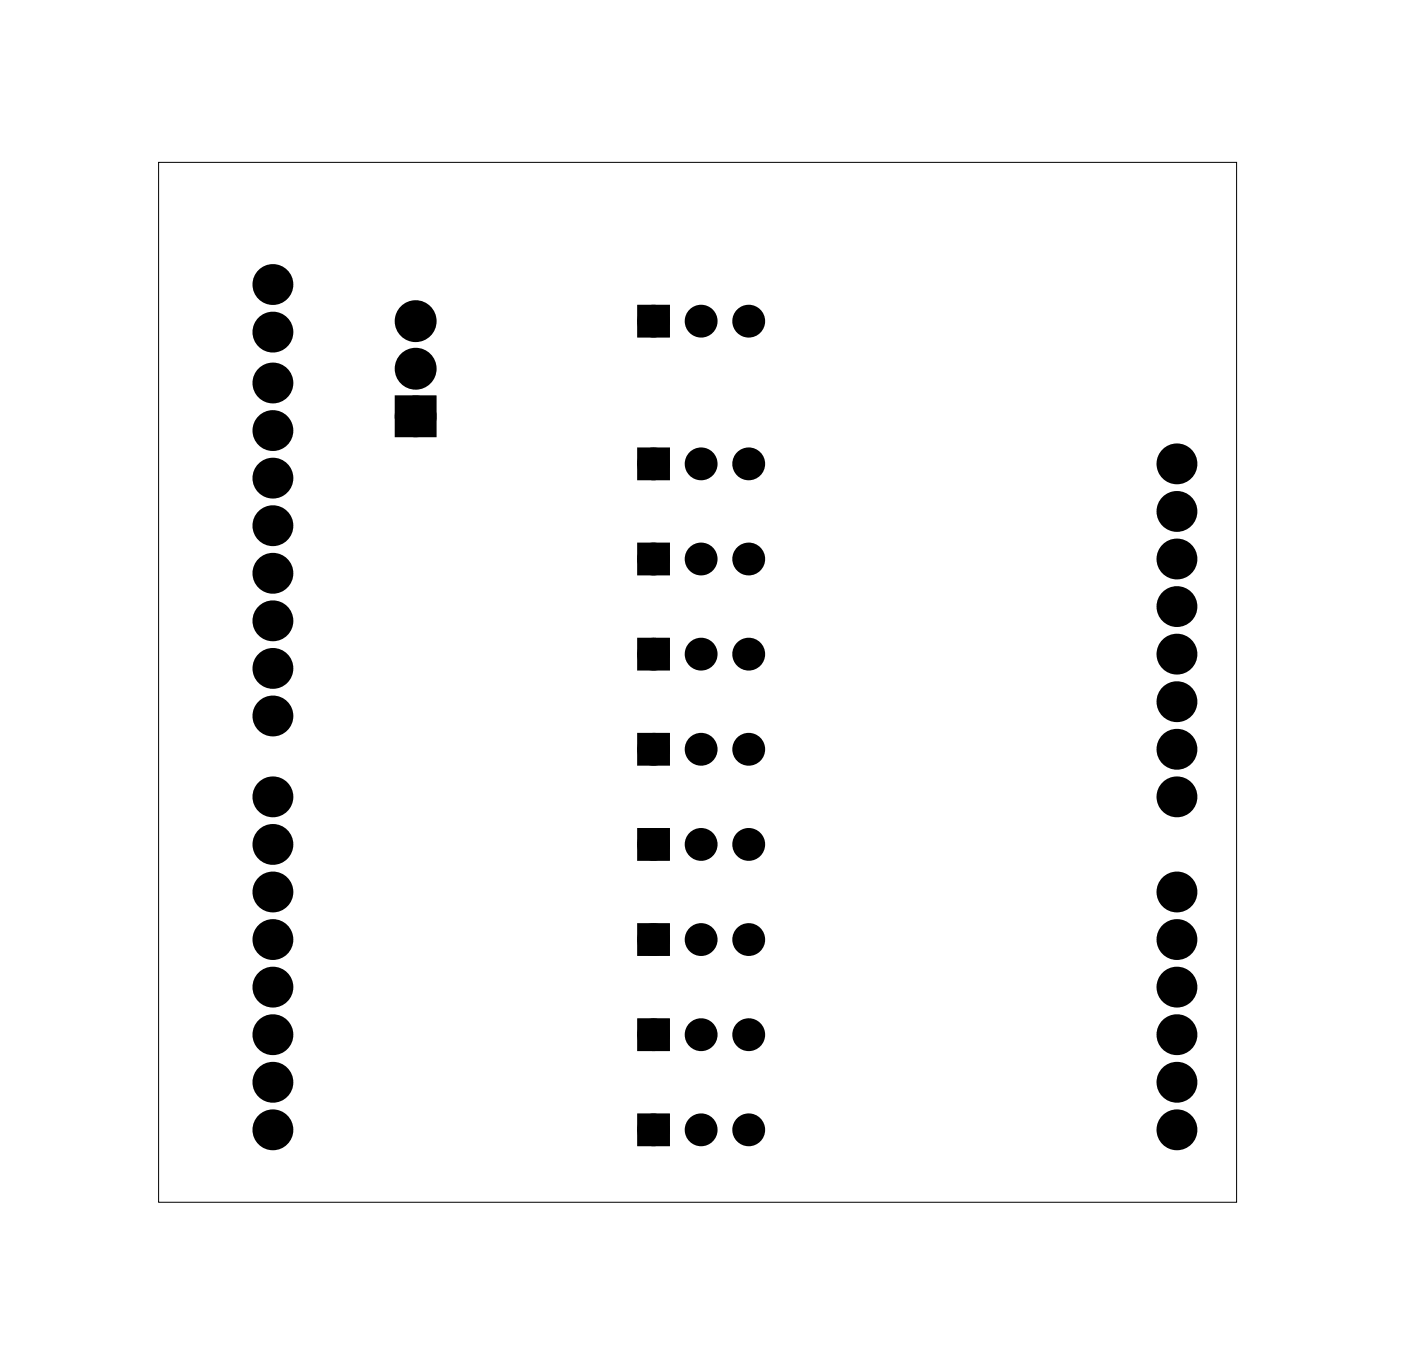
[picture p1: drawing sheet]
<svg xmlns="http://www.w3.org/2000/svg" width="75mm" height="73mm" viewBox="0 0 75 73" stroke-linecap="round" stroke-linejoin="round" font-family="sans-serif">
<path d="M8.5 8.7h57.5v55.5h-57.5z" fill="none" stroke="#000" stroke-width=".05"/>
<g fill="#000">
<circle cx="14.6" cy="15.2" r=".7"/>
<circle cx="14.6" cy="17.7" r=".7"/>
<circle cx="22.2" cy="17.1" r=".74"/>
<circle cx="22.2" cy="19.7" r=".74"/>
<circle cx="34.9" cy="17.1" r=".61"/>
<circle cx="37.4" cy="17.1" r=".61"/>
<circle cx="40" cy="17.1" r=".61"/>
<circle cx="14.6" cy="23" r=".7"/>
<circle cx="14.6" cy="25.5" r=".7"/>
<circle cx="14.6" cy="20.5" r=".7"/>
<circle cx="14.6" cy="30.6" r=".7"/>
<circle cx="14.6" cy="35.7" r=".7"/>
<circle cx="14.6" cy="28.1" r=".7"/>
<circle cx="14.6" cy="33.2" r=".7"/>
<circle cx="14.6" cy="38.2" r=".7"/>
<circle cx="22.2" cy="22.2" r=".74"/>
<circle cx="34.9" cy="29.8" r=".61"/>
<circle cx="34.9" cy="24.8" r=".61"/>
<circle cx="34.9" cy="34.9" r=".61"/>
<circle cx="37.4" cy="29.8" r=".61"/>
<circle cx="37.4" cy="24.8" r=".61"/>
<circle cx="37.4" cy="34.9" r=".61"/>
<circle cx="40" cy="24.8" r=".61"/>
<circle cx="40" cy="29.8" r=".61"/>
<circle cx="40" cy="34.9" r=".61"/>
<circle cx="62.8" cy="34.9" r=".7"/>
<circle cx="62.8" cy="24.8" r=".7"/>
<circle cx="62.8" cy="27.3" r=".7"/>
<circle cx="62.8" cy="29.8" r=".7"/>
<circle cx="62.8" cy="37.5" r=".7"/>
<circle cx="62.8" cy="32.4" r=".7"/>
<circle cx="14.6" cy="55.2" r=".7"/>
<circle cx="14.6" cy="57.8" r=".7"/>
<circle cx="14.6" cy="52.7" r=".7"/>
<circle cx="14.6" cy="50.2" r=".7"/>
<circle cx="14.6" cy="45.1" r=".7"/>
<circle cx="14.6" cy="47.6" r=".7"/>
<circle cx="14.6" cy="42.5" r=".7"/>
<circle cx="34.9" cy="50.2" r=".61"/>
<circle cx="34.9" cy="40" r=".61"/>
<circle cx="34.9" cy="45.1" r=".61"/>
<circle cx="34.9" cy="55.2" r=".61"/>
<circle cx="37.4" cy="50.2" r=".61"/>
<circle cx="37.4" cy="45.1" r=".61"/>
<circle cx="37.4" cy="40" r=".61"/>
<circle cx="37.4" cy="55.2" r=".61"/>
<circle cx="40" cy="50.2" r=".61"/>
<circle cx="40" cy="40" r=".61"/>
<circle cx="40" cy="45.1" r=".61"/>
<circle cx="40" cy="55.2" r=".61"/>
<circle cx="62.8" cy="50.2" r=".7"/>
<circle cx="62.8" cy="52.7" r=".7"/>
<circle cx="62.8" cy="55.2" r=".7"/>
<circle cx="62.8" cy="40" r=".7"/>
<circle cx="62.8" cy="57.8" r=".7"/>
<circle cx="62.8" cy="47.6" r=".7"/>
<circle cx="62.8" cy="42.5" r=".7"/>
<circle cx="14.6" cy="60.3" r=".7"/>
<circle cx="34.9" cy="60.3" r=".61"/>
<circle cx="37.4" cy="60.3" r=".61"/>
<circle cx="40" cy="60.3" r=".61"/>
<circle cx="62.8" cy="60.3" r=".7"/>
</g>
<g fill="none" stroke="#000" stroke-width=".78" stroke-linecap="butt">
<circle cx="14.6" cy="17.7" r=".7"/>
<circle cx="14.6" cy="15.2" r=".7"/>
<circle cx="14.6" cy="25.5" r=".7"/>
<circle cx="14.6" cy="38.2" r=".7"/>
<circle cx="14.6" cy="33.2" r=".7"/>
<circle cx="14.6" cy="23" r=".7"/>
<circle cx="14.6" cy="30.6" r=".7"/>
<circle cx="14.6" cy="20.5" r=".7"/>
<circle cx="14.6" cy="28.1" r=".7"/>
<circle cx="14.6" cy="35.7" r=".7"/>
<circle cx="62.8" cy="24.8" r=".7"/>
<circle cx="62.8" cy="37.5" r=".7"/>
<circle cx="62.8" cy="27.3" r=".7"/>
<circle cx="62.8" cy="29.8" r=".7"/>
<circle cx="62.8" cy="32.4" r=".7"/>
<circle cx="62.8" cy="34.9" r=".7"/>
<circle cx="14.6" cy="50.2" r=".7"/>
<circle cx="14.6" cy="52.7" r=".7"/>
<circle cx="14.6" cy="55.2" r=".7"/>
<circle cx="14.6" cy="45.1" r=".7"/>
<circle cx="14.6" cy="47.6" r=".7"/>
<circle cx="14.6" cy="42.5" r=".7"/>
<circle cx="14.6" cy="57.8" r=".7"/>
<circle cx="62.8" cy="42.5" r=".7"/>
<circle cx="62.8" cy="47.6" r=".7"/>
<circle cx="62.8" cy="55.2" r=".7"/>
<circle cx="62.8" cy="40" r=".7"/>
<circle cx="62.8" cy="50.2" r=".7"/>
<circle cx="62.8" cy="52.7" r=".7"/>
<circle cx="62.8" cy="57.8" r=".7"/>
<circle cx="14.6" cy="60.3" r=".7"/>
<circle cx="62.8" cy="60.3" r=".7"/>
</g>
<path d="M34.3 16.5h1.2v1.3h-1.2zM21.5 21.5h1.4v1.5h-1.4zM34.3 39.4h1.2v1.2h-1.2zM34.3 34.3h1.2v1.2h-1.2zM34.3 29.2h1.2v1.3h-1.2zM34.3 24.2h1.2v1.2h-1.2zM34.3 59.7h1.2v1.2h-1.2zM34.3 54.6h1.2v1.3h-1.2zM34.3 49.6h1.2v1.2h-1.2zM34.3 44.5h1.2v1.2h-1.2z" fill="#000"/>
<g fill="none" stroke="#000" stroke-width=".53">
<path d="M34.3 16.5h1.2v1.3h-1.2zM34.3 39.4h1.2v1.2h-1.2zM34.3 34.3h1.2v1.2h-1.2zM34.3 29.2h1.2v1.3h-1.2zM34.3 24.2h1.2v1.2h-1.2zM34.3 59.7h1.2v1.2h-1.2zM34.3 54.6h1.2v1.3h-1.2zM34.3 49.6h1.2v1.2h-1.2zM34.3 44.5h1.2v1.2h-1.2z"/>
<circle cx="34.9" cy="17.1" r=".61"/>
<circle cx="37.4" cy="17.1" r=".61"/>
<circle cx="40" cy="17.1" r=".61"/>
<circle cx="34.9" cy="24.8" r=".61"/>
<circle cx="34.9" cy="34.9" r=".61"/>
<circle cx="34.9" cy="29.8" r=".61"/>
<circle cx="37.4" cy="34.9" r=".61"/>
<circle cx="37.4" cy="29.8" r=".61"/>
<circle cx="37.4" cy="24.8" r=".61"/>
<circle cx="40" cy="34.9" r=".61"/>
<circle cx="40" cy="24.8" r=".61"/>
<circle cx="40" cy="29.8" r=".61"/>
<circle cx="34.9" cy="55.2" r=".61"/>
<circle cx="34.9" cy="50.2" r=".61"/>
<circle cx="34.9" cy="45.1" r=".61"/>
<circle cx="34.9" cy="40" r=".61"/>
<circle cx="37.4" cy="55.2" r=".61"/>
<circle cx="37.4" cy="45.1" r=".61"/>
<circle cx="37.4" cy="40" r=".61"/>
<circle cx="37.4" cy="50.2" r=".61"/>
<circle cx="40" cy="45.1" r=".61"/>
<circle cx="40" cy="40" r=".61"/>
<circle cx="40" cy="55.2" r=".61"/>
<circle cx="40" cy="50.2" r=".61"/>
<circle cx="34.9" cy="60.3" r=".61"/>
<circle cx="37.4" cy="60.3" r=".61"/>
<circle cx="40" cy="60.3" r=".61"/>
</g>
<g fill="none" stroke="#000" stroke-width=".76" stroke-linecap="butt">
<path d="M21.5 21.5h1.4v1.5h-1.4z"/>
<circle cx="22.2" cy="19.7" r=".74"/>
<circle cx="22.2" cy="17.1" r=".74"/>
<circle cx="22.2" cy="22.2" r=".74"/>
</g>
</svg>
